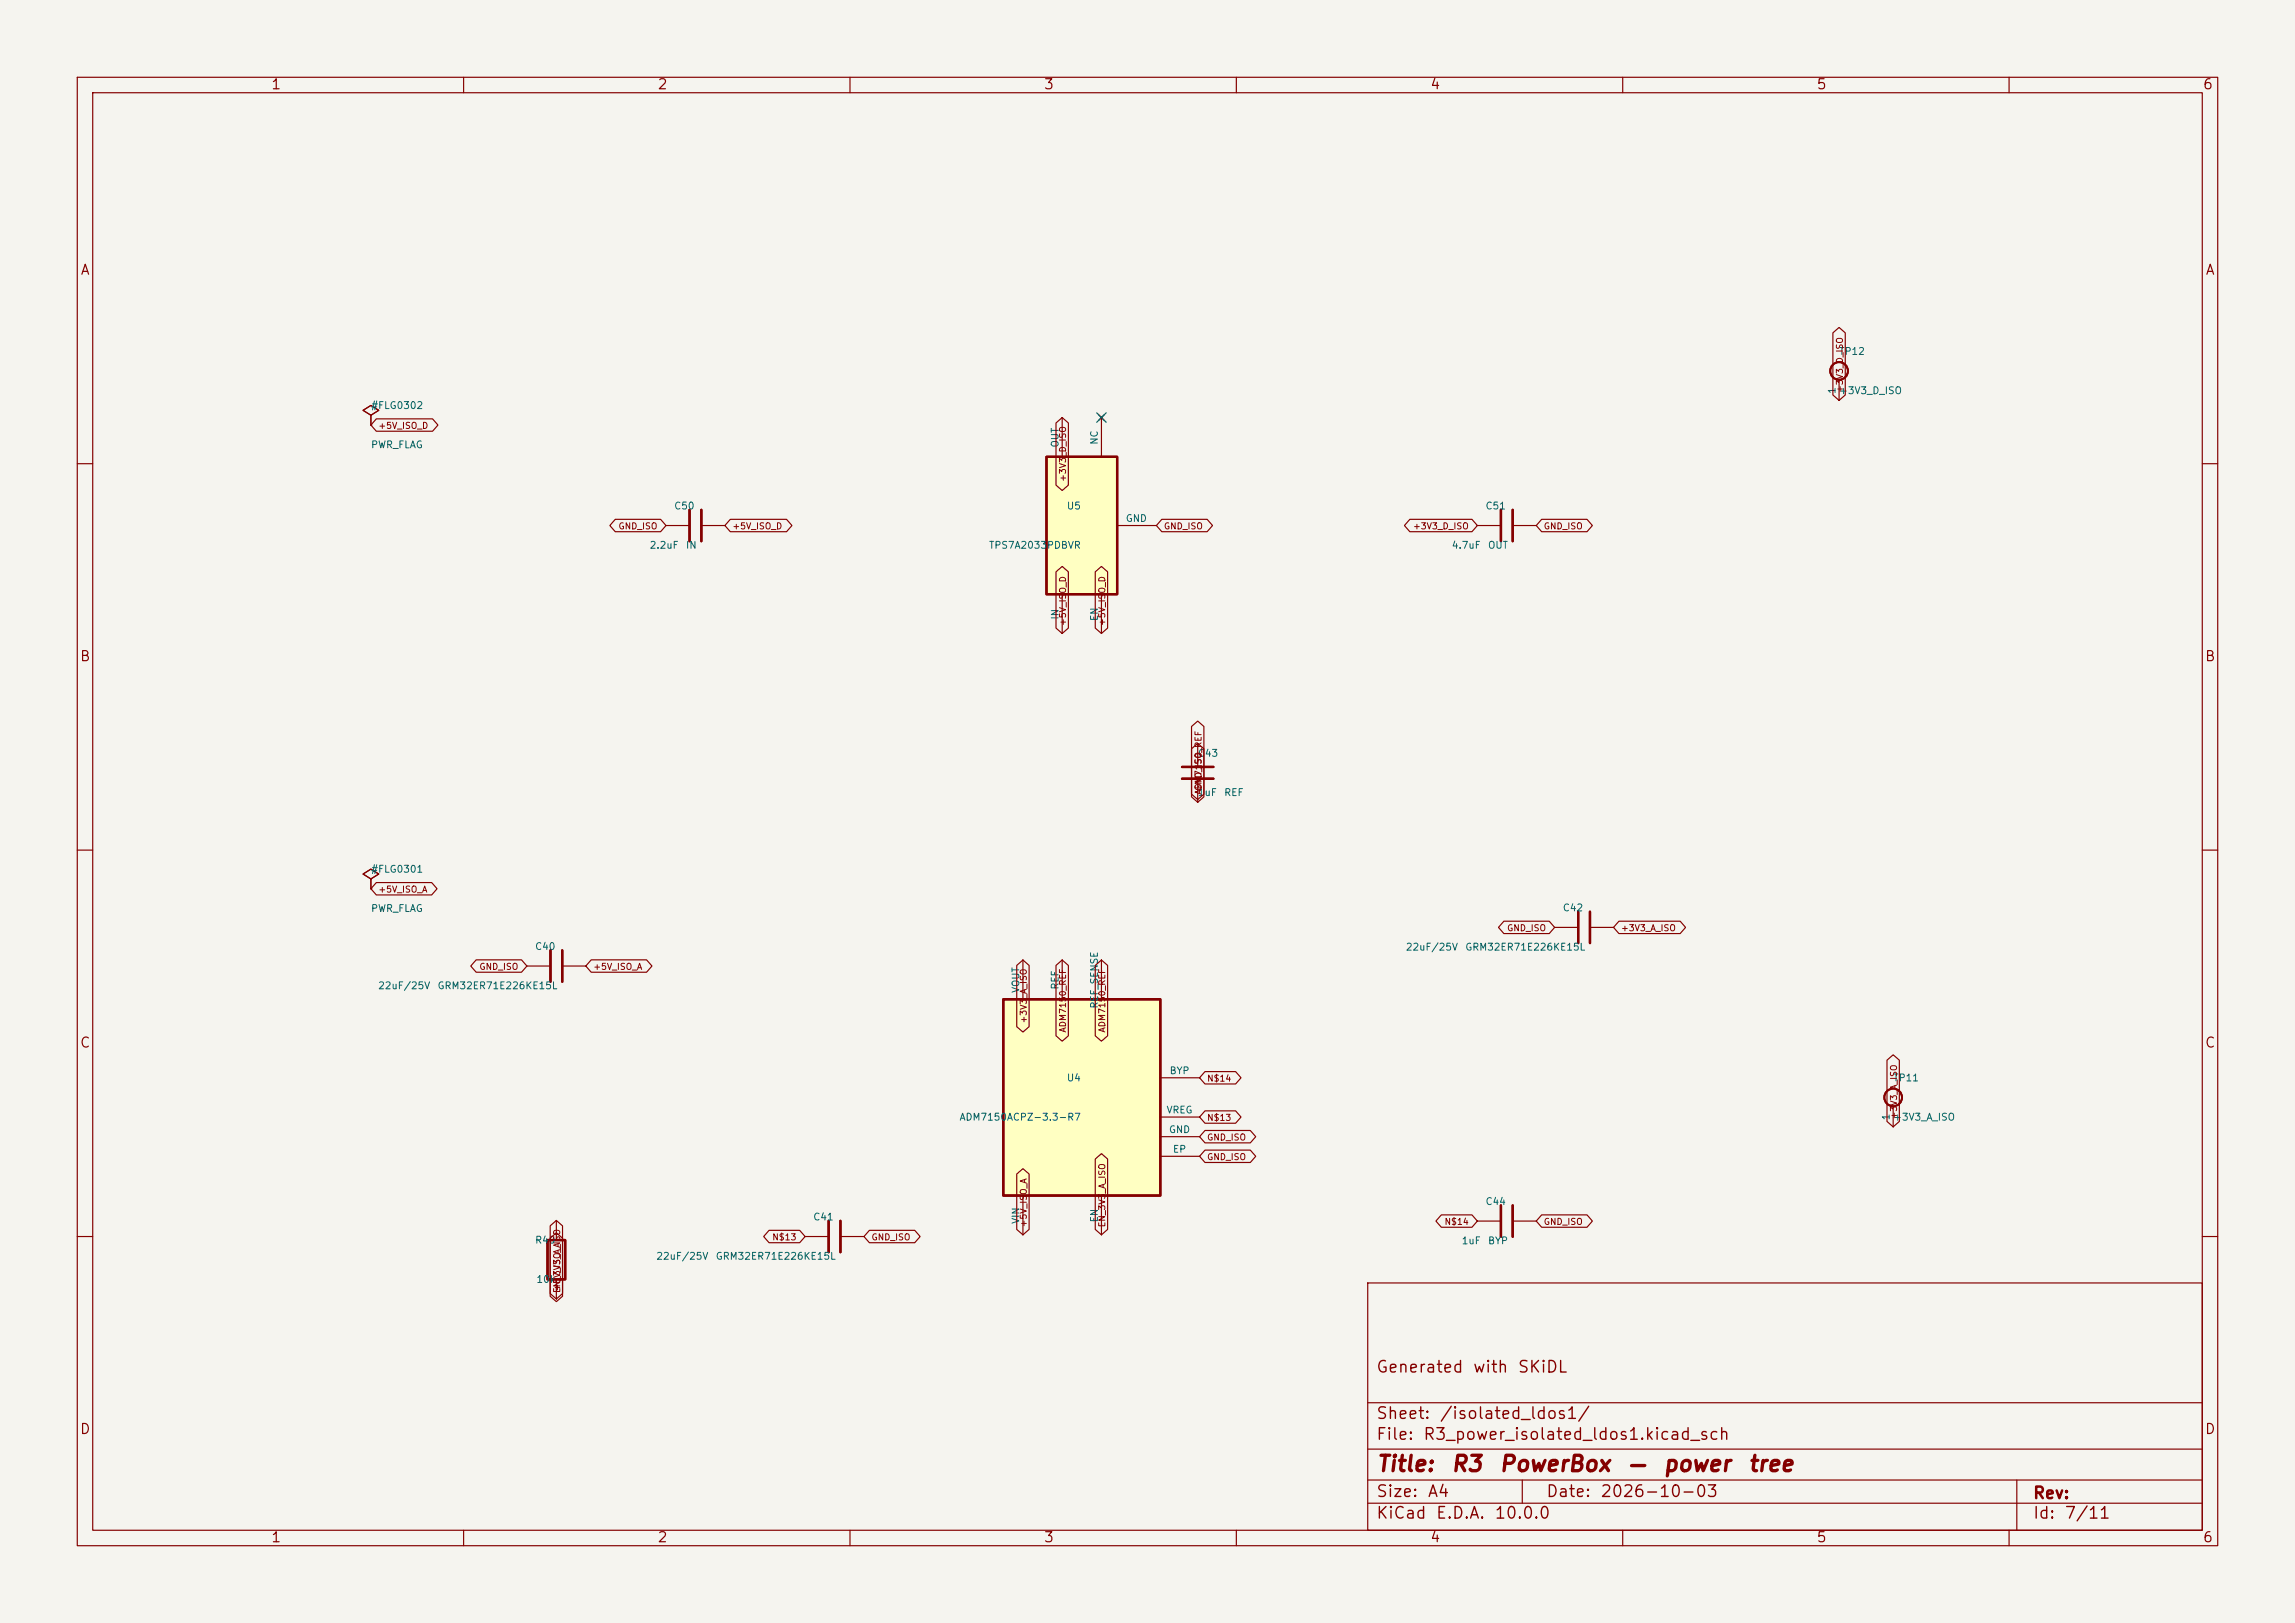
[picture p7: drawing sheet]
<svg xmlns="http://www.w3.org/2000/svg" width="297mm" height="210mm" viewBox="0 0 297 210" stroke-linecap="round" stroke-linejoin="round" font-family="sans-serif">
<defs><g id="words">
<g font-size="2" fill="#840000">
<text x="178" y="190.9">Title:</text>
<text x="187.7" y="190.9">R3</text>
<text x="193.9" y="190.9">PowerBox</text>
<text x="210.5" y="190.9">—</text>
<text x="215.1" y="190.9">power</text>
<text x="226.1" y="190.9">tree</text>
</g>
<g font-size="1.5" fill="#840000">
<text x="178" y="178">Generated</text>
<text x="190.5" y="178">with</text>
<text x="196.3" y="178">SKiDL</text>
<text x="178" y="184">Sheet:</text>
<text x="186.2" y="184">/isolated_ldos1/</text>
<text x="178" y="186.7">File:</text>
<text x="184.1" y="186.7">R3_power_isolated_ldos1.kicad_sch</text>
<text x="178" y="196.9">KiCad</text>
<text x="178" y="194.1">Size:</text>
<text x="184.7" y="194.1">A4</text>
<text x="185.7" y="196.9">E.D.A.</text>
<text x="193.3" y="196.9">10.0.0</text>
<text x="200" y="194.1">Date:</text>
<text x="207" y="194.1">2026-10-03</text>
<text x="263" y="194.3">Rev:</text>
<text x="263" y="196.9">Id:</text>
<text x="267.1" y="196.9">7/11</text>
</g>
<g font-size="1.3" fill="#840000">
<text x="35" y="11.9">1</text>
<text x="85" y="11.9">2</text>
<text x="135" y="11.9">3</text>
<text x="185" y="11.9">4</text>
<text x="235" y="11.9">5</text>
<text x="285" y="11.9">6</text>
<text x="10.3" y="35.9">A</text>
<text x="285.3" y="35.9">A</text>
<text x="10.3" y="85.9">B</text>
<text x="285.3" y="85.9">B</text>
<text x="10.3" y="135.9">C</text>
<text x="285.3" y="135.9">C</text>
<text x="10.3" y="185.9">D</text>
<text x="285.3" y="185.9">D</text>
<text x="35" y="199.9">1</text>
<text x="85" y="199.9">2</text>
<text x="135" y="199.9">3</text>
<text x="185" y="199.9">4</text>
<text x="235" y="199.9">5</text>
<text x="285" y="199.9">6</text>
</g>
<g font-size=".9" fill="#006464">
<text x="237.9" y="46.1">TP12</text>
<text x="47.9" y="53.1">#FLG0302</text>
<text x="237.7" y="51" transform="rotate(-90 237.7 51)">1</text>
<text x="237.9" y="51.2">+3V3_D_ISO</text>
<text x="47.9" y="58.2">PWR_FLAG</text>
<text x="137.2" y="58" transform="rotate(-90 137.2 58)">OUT</text>
<text x="142.3" y="57.6" transform="rotate(-90 142.3 57.6)">NC</text>
<text x="84" y="71.2">2.2uF</text>
<text x="87.2" y="66.1">C50</text>
<text x="88.7" y="71.2">IN</text>
<text x="127.9" y="71.2">TPS7A2033PDBVR</text>
<text x="138" y="66.1">U5</text>
<text x="145.6" y="67.7">GND</text>
<text x="187.8" y="71.2">4.7uF</text>
<text x="192.2" y="66.1">C51</text>
<text x="192.5" y="71.2">OUT</text>
<text x="137.2" y="80.2" transform="rotate(-90 137.2 80.2)">IN</text>
<text x="142.3" y="80.4" transform="rotate(-90 142.3 80.4)">EN</text>
<text x="154.9" y="98.1">C43</text>
<text x="154.9" y="103.2">1uF</text>
<text x="158.3" y="103.2">REF</text>
<text x="47.9" y="113.1">#FLG0301</text>
<text x="47.9" y="118.2">PWR_FLAG</text>
<text x="202.2" y="118.1">C42</text>
<text x="69.2" y="123.1">C40</text>
<text x="181.9" y="123.2">22uF/25V</text>
<text x="189.5" y="123.2">GRM32ER71E226KE15L</text>
<text x="48.9" y="128.2">22uF/25V</text>
<text x="56.5" y="128.2">GRM32ER71E226KE15L</text>
<text x="132.1" y="128.6" transform="rotate(-90 132.1 128.6)">VOUT</text>
<text x="137.2" y="128.1" transform="rotate(-90 137.2 128.1)">REF</text>
<text x="142.3" y="130.6" transform="rotate(-90 142.3 130.6)">REF_SENSE</text>
<text x="138" y="140.1">U4</text>
<text x="151.3" y="139.2">BYP</text>
<text x="244.9" y="140.1">TP11</text>
<text x="124.1" y="145.2">ADM7150ACPZ-3.3-R7</text>
<text x="150.9" y="144.3">VREG</text>
<text x="151.2" y="146.8">GND</text>
<text x="151.7" y="149.4">EP</text>
<text x="244.7" y="145" transform="rotate(-90 244.7 145)">1</text>
<text x="244.9" y="145.2">+3V3_A_ISO</text>
<text x="69.2" y="161.1">R40</text>
<text x="105.2" y="158.1">C41</text>
<text x="132.1" y="158.4" transform="rotate(-90 132.1 158.4)">VIN</text>
<text x="142.3" y="158.2" transform="rotate(-90 142.3 158.2)">EN</text>
<text x="189.1" y="161.2">1uF</text>
<text x="192.2" y="156.1">C44</text>
<text x="192.5" y="161.2">BYP</text>
<text x="69.3" y="166.2">10k</text>
<text x="84.9" y="163.2">22uF/25V</text>
<text x="92.5" y="163.2">GRM32ER71E226KE15L</text>
</g>
<g font-size=".8" fill="#840000">
<text x="238.7" y="50.9" transform="rotate(-90 238.7 50.9)">+3V3_D_ISO</text>
<text x="48.9" y="55.7">+5V_ISO_D</text>
<text x="138.1" y="62.4" transform="rotate(-90 138.1 62.4)">+3V3_D_ISO</text>
<text x="80" y="68.7">GND_ISO</text>
<text x="94.7" y="68.7">+5V_ISO_D</text>
<text x="150.6" y="68.7">GND_ISO</text>
<text x="182.8" y="68.7">+3V3_D_ISO</text>
<text x="199.7" y="68.7">GND_ISO</text>
<text x="138.1" y="81.1" transform="rotate(-90 138.1 81.1)">+5V_ISO_D</text>
<text x="143.2" y="81.1" transform="rotate(-90 143.2 81.1)">+5V_ISO_D</text>
<text x="155.7" y="102.9" transform="rotate(-90 155.7 102.9)">ADM7150_REF</text>
<text x="155.7" y="102.4" transform="rotate(-90 155.7 102.4)">GND_ISO</text>
<text x="48.9" y="115.7">+5V_ISO_A</text>
<text x="62" y="125.7">GND_ISO</text>
<text x="76.7" y="125.7">+5V_ISO_A</text>
<text x="195" y="120.7">GND_ISO</text>
<text x="209.7" y="120.7">+3V3_A_ISO</text>
<text x="133.1" y="132.5" transform="rotate(-90 133.1 132.5)">+3V3_A_ISO</text>
<text x="138.1" y="133.7" transform="rotate(-90 138.1 133.7)">ADM7150_REF</text>
<text x="143.2" y="133.7" transform="rotate(-90 143.2 133.7)">ADM7150_REF</text>
<text x="156.1" y="140.1">N$14</text>
<text x="156.1" y="145.2">N$13</text>
<text x="156.1" y="147.8">GND_ISO</text>
<text x="245.7" y="144.9" transform="rotate(-90 245.7 144.9)">+3V3_A_ISO</text>
<text x="156.1" y="150.3">GND_ISO</text>
<text x="99.9" y="160.7">N$13</text>
<text x="112.7" y="160.7">GND_ISO</text>
<text x="133.1" y="158.9" transform="rotate(-90 133.1 158.9)">+5V_ISO_A</text>
<text x="143.2" y="158.9" transform="rotate(-90 143.2 158.9)">EN_3V3_A_ISO</text>
<text x="186.9" y="158.7">N$14</text>
<text x="199.7" y="158.7">GND_ISO</text>
<text x="72.7" y="167.4" transform="rotate(-90 72.7 167.4)">EN_3V3_A_ISO</text>
<text x="72.7" y="167.2" transform="rotate(-90 72.7 167.2)">+5V_ISO_A</text>
</g>
</g></defs>
<path d="M0 0h297v210h-297z" fill="#f5f4ef" stroke="#f5f4ef" stroke-width=".13"/>
<g fill="none" stroke="#840000" stroke-width=".15">
<path d="M10 10h277v190h-277zM12 12h273v186h-273zM60 10v2M110 10v2M160 10v2M210 10v2M260 10v2M10 60h2M285 60h2M10 110h2M285 110h2M10 160h2"/>
<path d="M177 166h108v32h-108zM285 160h2M60 198v2M110 198v2M160 198v2M177 194.5h108M177 191.5h108M177 187.5h108M177 181.5h108M197 191.5v3M210 198v2M260 198v2"/>
<path d="M261 191.5v6.5"/>
</g>
<path d="M135.4 59.1h9.2v17.8h-9.2z" fill="#ffffc2"/>
<path d="M135.4 59.1h9.2v17.8h-9.2zM89.2 66v4M90.8 66v4M194.2 66v4M195.8 66v4M153 99.2h4M153 100.8h4M71.2 123v4M72.8 123v4" fill="none" stroke="#840000" stroke-width=".3"/>
<g fill="none" stroke="#840000" stroke-width=".15">
<path d="M48 53.7l1-.6-1-.6-1 .6 1 .6v1.3M48 55h.1M137.5 54v5.1M142.2 53.6l.7 .8M142.5 54v5.1M142.9 53.6l-.7 .8M86.2 68h3M90.8 68h3M137.5 76.9v5.1M142.5 76.9v5.1M144.6 68h5.1M191.2 68h3"/>
<path d="M195.8 68h3M155 96.2v3M48 113.7l1-.6-1-.6-1 .6 1 .6v1.3M48 115h.1M155 100.8v3M68.2 125h3M72.8 125h3"/>
</g>
<path d="M129.8 129.3h20.4v25.4h-20.4z" fill="#ffffc2"/>
<path d="M204.2 118v4M205.8 118v4M129.8 129.3h20.4v25.4h-20.4zM107.2 158v4M108.8 158v4M194.2 156v4M195.8 156v4M70.9 160.5h2.2v5h-2.2z" fill="none" stroke="#840000" stroke-width=".3"/>
<g fill="none" stroke="#840000" stroke-width=".15">
<path d="M48.7 54.2h7.3l.7 .8-.7 .8h-7.3l-.7-.8zM136.7 54.7l.8-.7 .8 .7v8.1l-.8 .7-.8-.7zM237.2 43.1l.8-.7 .8 .7v8l-.8 .7-.8-.7zM238 49.1v2.7M79.6 67.2h5.9l.7 .8-.7 .8h-5.9l-.7-.8zM94.5 67.2h7.3l.7 .8-.7 .8h-7.3l-.7-.8zM136.7 74l.8-.7 .8 .7v7.3l-.8 .7-.8-.7zM141.7 74l.8-.7 .8 .7v7.3l-.8 .7-.8-.7zM150.4 67.2h5.8l.7 .8-.7 .8h-5.8l-.7-.8zM182.4 67.2h8.1l.7 .8-.7 .8h-8.1l-.7-.8zM199.5 67.2h5.9l.7 .8-.7 .8h-5.9l-.7-.8zM154.2 94l.8-.7 .8 .7v9.1l-.8 .7-.8-.7z"/>
<path d="M154.2 96.9l.8-.7 .8 .7v5.9l-.8 .7-.8-.7zM48.7 114.2h7.2l.7 .8-.7 .8h-7.2l-.7-.8zM194.6 119.2h5.9l.7 .8-.7 .8h-5.9l-.7-.8zM209.5 119.2h7.9l.7 .8-.7 .8h-7.9l-.7-.8zM61.6 124.2h5.9l.7 .8-.7 .8h-5.9l-.7-.8zM76.5 124.2h7.2l.7 .8-.7 .8h-7.2l-.7-.8zM131.6 124.9l.8-.7 .8 .7v7.9l-.8 .7-.8-.7zM132.4 124.2v5.1M136.7 124.9l.8-.7 .8 .7v9.1l-.8 .7-.8-.7zM137.5 124.2v5.1M141.7 124.9l.8-.7 .8 .7v9.1l-.8 .7-.8-.7zM142.5 124.2v5.1"/>
<path d="M150.2 139.5h5M155.9 138.7h4l.7 .8-.7 .8h-4l-.7-.8zM201.2 120h3M205.8 120h3M244.2 137.2l.8-.7 .8 .7v7.9l-.8 .7-.8-.7zM71.2 158.6l.8-.7 .8 .7v9.1l-.8 .7-.8-.7zM72 157.9v2.6M99.5 159.2h4l.7 .8-.7 .8h-4l-.7-.8zM112.5 159.2h5.9l.7 .8-.7 .8h-5.9l-.7-.8zM131.6 151.9l.8-.7 .8 .7v7.2l-.8 .7-.8-.7zM132.4 154.7v5.1M141.7 150l.8-.7 .8 .7v9.1l-.8 .7-.8-.7z"/>
<path d="M142.5 154.7v5.1M150.2 144.5h5M150.2 147.1h5M150.2 149.6h5M155.9 143.7h4l.7 .8-.7 .8h-4l-.7-.8zM155.9 146.3h5.9l.7 .8-.7 .8h-5.9l-.7-.8zM155.9 148.8h5.9l.7 .8-.7 .8h-5.9l-.7-.8zM186.5 157.2h4l.7 .8-.7 .8h-4l-.7-.8zM191.2 158h3M195.8 158h3M199.5 157.2h5.9l.7 .8-.7 .8h-5.9l-.7-.8zM245 143.1v2.7"/>
<path d="M71.2 160.2l.8-.7 .8 .7v7.2l-.8 .7-.8-.7zM72 165.5v2.6M104.2 160h3M108.8 160h3"/>
</g>
<g fill="none" stroke="#840000" stroke-width=".25">
<circle cx="238" cy="48" r="1.14"/>
<circle cx="245" cy="142" r="1.14"/>
</g>
<path d="M141.9 53.4l1.2 1.2M143.1 53.4l-1.2 1.2" fill="none" stroke="#000084" stroke-width=".15"/>
<use href="#words"/>
</svg>
